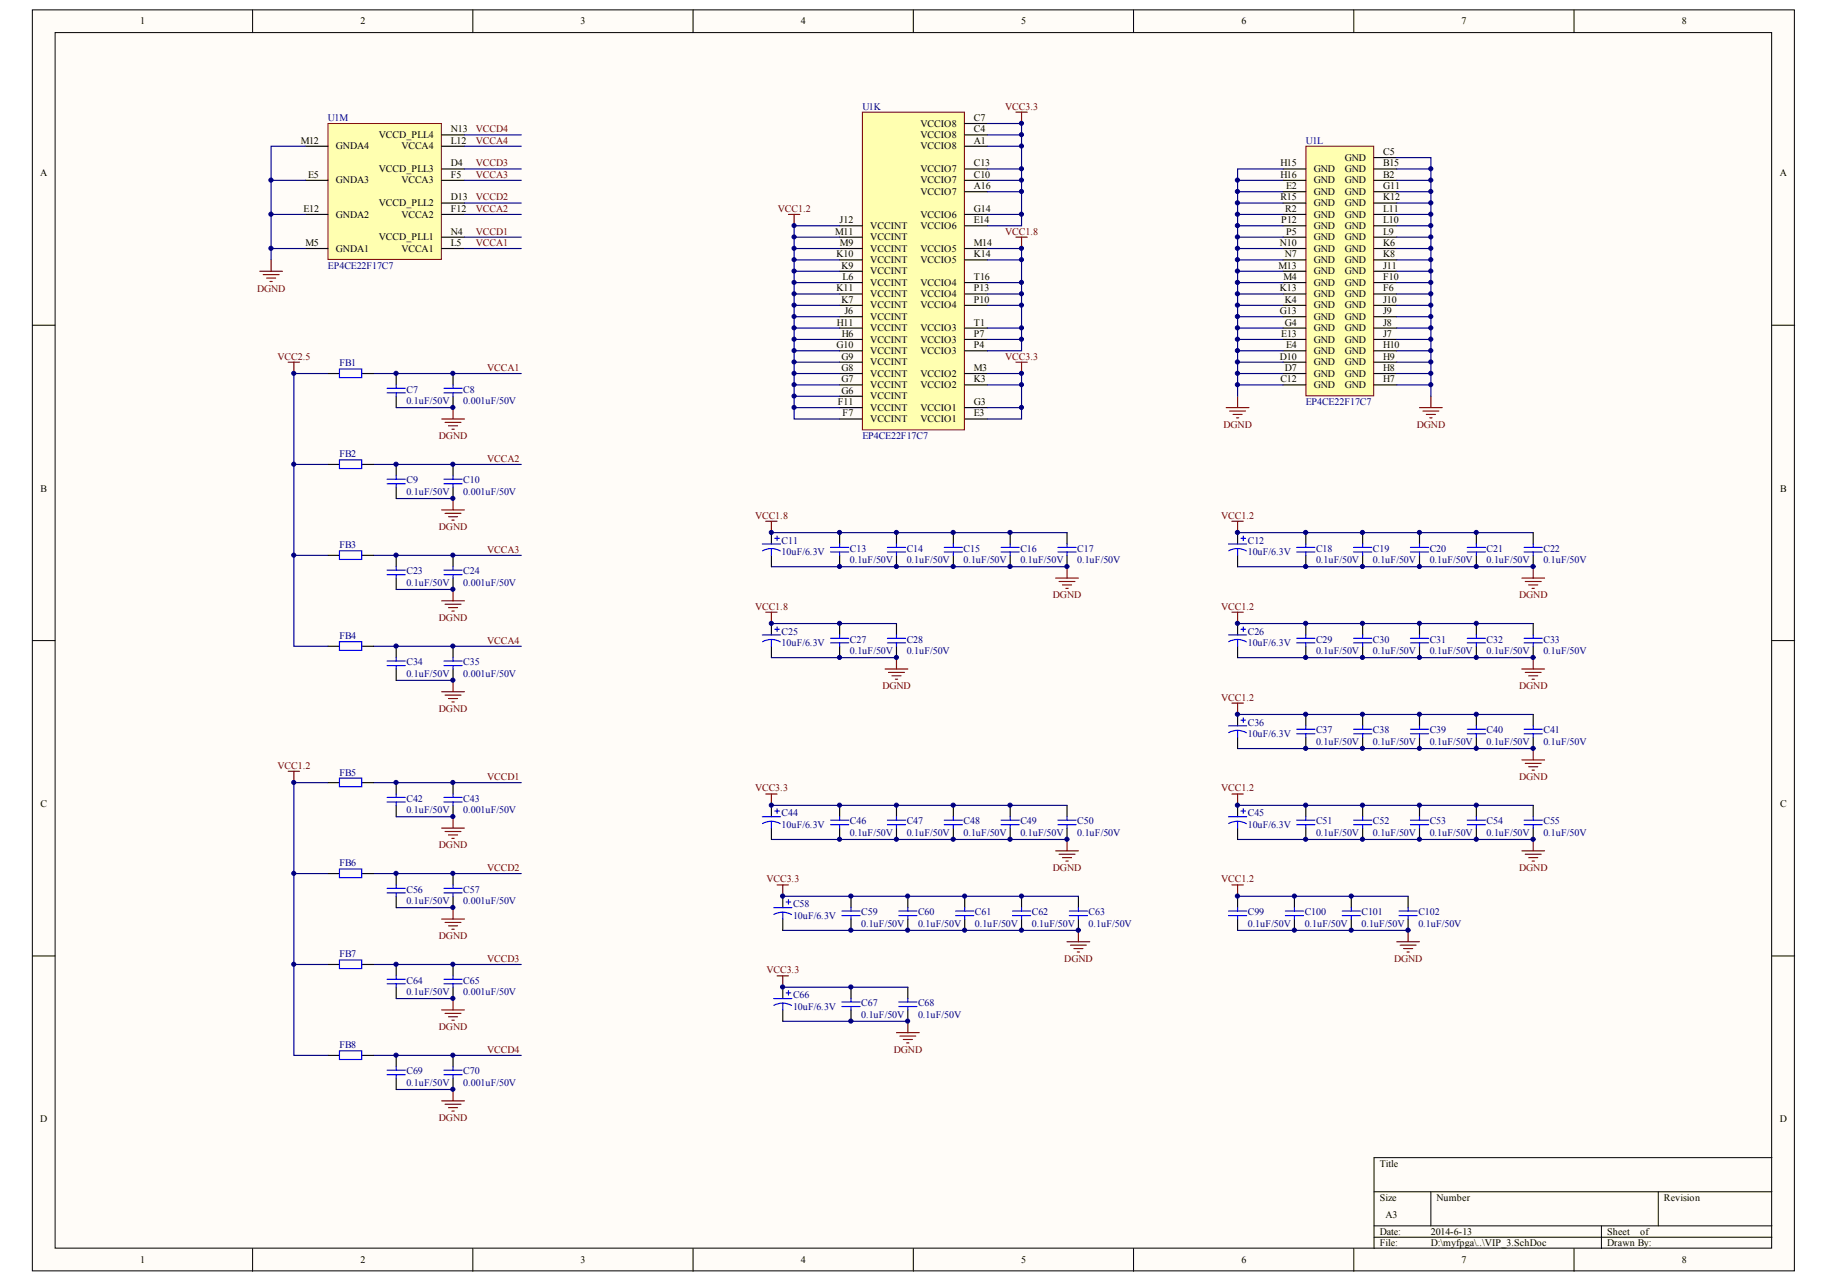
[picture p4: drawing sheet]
<svg xmlns="http://www.w3.org/2000/svg" width="291mm" height="204mm" viewBox="0 0 291 204" stroke-linecap="round" stroke-linejoin="round" font-family="sans-serif">
<defs><g id="words">
<g font-size="1.6">
<text x="22.3" y="3.9">1</text>
<text x="57.3" y="3.9">2</text>
<text x="92.2" y="3.9">3</text>
<text x="127.2" y="3.9">4</text>
<text x="162.2" y="3.9">5</text>
<text x="197.2" y="3.9">6</text>
<text x="232.2" y="3.9">7</text>
<text x="267.2" y="3.9">8</text>
<text x="47.8" y="22.8">M12</text>
<text x="53.4" y="23.7">GNDA4</text>
<text x="60.2" y="21.9">VCCD_PLL4</text>
<text x="63.8" y="23.7">VCCA4</text>
<text x="71.6" y="22.8">L12</text>
<text x="71.6" y="21">N13</text>
<text x="146.2" y="23.7">VCCIO8</text>
<text x="146.2" y="21.9">VCCIO8</text>
<text x="146.2" y="20.1">VCCIO8</text>
<text x="154.7" y="22.8">A1</text>
<text x="154.7" y="21">C4</text>
<text x="154.7" y="19.2">C7</text>
<text x="6.4" y="28">A</text>
<text x="49" y="28.3">E5</text>
<text x="53.4" y="29.2">GNDA3</text>
<text x="60.2" y="27.3">VCCD_PLL3</text>
<text x="63.8" y="29.2">VCCA3</text>
<text x="71.6" y="28.3">F5</text>
<text x="71.6" y="26.4">D4</text>
<text x="146.2" y="29.2">VCCIO7</text>
<text x="146.2" y="27.3">VCCIO7</text>
<text x="154.7" y="28.3">C10</text>
<text x="154.7" y="26.4">C13</text>
<text x="203.4" y="28.3">H16</text>
<text x="203.4" y="26.4">H15</text>
<text x="208.7" y="29.2">GND</text>
<text x="208.7" y="27.3">GND</text>
<text x="213.6" y="29.2">GND</text>
<text x="213.6" y="27.3">GND</text>
<text x="213.6" y="25.5">GND</text>
<text x="219.7" y="28.3">B2</text>
<text x="219.7" y="26.4">B15</text>
<text x="219.7" y="24.6">C5</text>
<text x="282.8" y="28">A</text>
<text x="48.2" y="33.7">E12</text>
<text x="53.4" y="34.6">GNDA2</text>
<text x="60.2" y="32.8">VCCD_PLL2</text>
<text x="63.8" y="34.6">VCCA2</text>
<text x="71.6" y="33.7">F12</text>
<text x="71.6" y="31.9">D13</text>
<text x="133.4" y="35.5">J12</text>
<text x="146.2" y="34.6">VCCIO6</text>
<text x="146.2" y="31">VCCIO7</text>
<text x="154.7" y="35.5">E14</text>
<text x="154.7" y="33.7">G14</text>
<text x="154.7" y="30.1">A16</text>
<text x="203.4" y="31.9">R15</text>
<text x="203.5" y="35.5">P12</text>
<text x="204.2" y="33.7">R2</text>
<text x="204.3" y="30.1">E2</text>
<text x="208.7" y="34.6">GND</text>
<text x="208.7" y="32.8">GND</text>
<text x="208.7" y="31">GND</text>
<text x="213.6" y="34.6">GND</text>
<text x="213.6" y="32.8">GND</text>
<text x="213.6" y="31">GND</text>
<text x="219.7" y="35.5">L10</text>
<text x="219.7" y="33.7">L11</text>
<text x="219.7" y="31.9">K12</text>
<text x="219.7" y="30.1">G11</text>
<text x="48.5" y="39.1">M5</text>
<text x="53.4" y="40">GNDA1</text>
<text x="60.2" y="38.2">VCCD_PLL1</text>
<text x="63.8" y="40">VCCA1</text>
<text x="71.6" y="39.1">L5</text>
<text x="71.6" y="37.3">N4</text>
<text x="132.7" y="37.3">M11</text>
<text x="132.9" y="40.9">K10</text>
<text x="133.4" y="39.1">M9</text>
<text x="138.3" y="41.8">VCCINT</text>
<text x="138.3" y="40">VCCINT</text>
<text x="138.3" y="38.2">VCCINT</text>
<text x="138.3" y="36.4">VCCINT</text>
<text x="146.2" y="41.8">VCCIO5</text>
<text x="146.2" y="40">VCCIO5</text>
<text x="146.2" y="36.4">VCCIO6</text>
<text x="154.7" y="40.9">K14</text>
<text x="154.7" y="39.1">M14</text>
<text x="203.3" y="39.1">N10</text>
<text x="204.1" y="40.9">N7</text>
<text x="204.3" y="37.3">P5</text>
<text x="208.7" y="41.8">GND</text>
<text x="208.7" y="40">GND</text>
<text x="208.7" y="38.2">GND</text>
<text x="208.7" y="36.4">GND</text>
<text x="213.6" y="41.8">GND</text>
<text x="213.6" y="40">GND</text>
<text x="213.6" y="38.2">GND</text>
<text x="213.6" y="36.4">GND</text>
<text x="219.7" y="40.9">K8</text>
<text x="219.7" y="39.1">K6</text>
<text x="219.7" y="37.3">L9</text>
<text x="132.9" y="46.3">K11</text>
<text x="133.7" y="42.7">K9</text>
<text x="133.9" y="44.5">L6</text>
<text x="138.3" y="47.2">VCCINT</text>
<text x="138.3" y="45.4">VCCINT</text>
<text x="138.3" y="43.6">VCCINT</text>
<text x="146.2" y="47.2">VCCIO4</text>
<text x="146.2" y="45.4">VCCIO4</text>
<text x="154.7" y="46.3">P13</text>
<text x="154.7" y="44.5">T16</text>
<text x="203.1" y="42.7">M13</text>
<text x="203.3" y="46.3">K13</text>
<text x="203.9" y="44.5">M4</text>
<text x="208.7" y="47.2">GND</text>
<text x="208.7" y="45.4">GND</text>
<text x="208.7" y="43.6">GND</text>
<text x="213.6" y="47.2">GND</text>
<text x="213.6" y="45.4">GND</text>
<text x="213.6" y="43.6">GND</text>
<text x="219.7" y="46.3">F6</text>
<text x="219.7" y="44.5">F10</text>
<text x="219.7" y="42.7">J11</text>
<text x="133" y="51.7">H11</text>
<text x="133.7" y="48.1">K7</text>
<text x="133.7" y="53.5">H6</text>
<text x="134.1" y="49.9">J6</text>
<text x="138.3" y="52.6">VCCINT</text>
<text x="138.3" y="50.8">VCCINT</text>
<text x="138.3" y="49">VCCINT</text>
<text x="146.2" y="52.6">VCCIO3</text>
<text x="146.2" y="49">VCCIO4</text>
<text x="154.7" y="53.5">P7</text>
<text x="154.7" y="51.7">T1</text>
<text x="154.7" y="48.1">P10</text>
<text x="203.3" y="49.9">G13</text>
<text x="203.5" y="53.5">E13</text>
<text x="204.1" y="51.7">G4</text>
<text x="204.1" y="48.1">K4</text>
<text x="208.7" y="52.6">GND</text>
<text x="208.7" y="50.8">GND</text>
<text x="208.7" y="49">GND</text>
<text x="213.6" y="52.6">GND</text>
<text x="213.6" y="50.8">GND</text>
<text x="213.6" y="49">GND</text>
<text x="219.7" y="53.5">J7</text>
<text x="219.7" y="51.7">J8</text>
<text x="219.7" y="49.9">J9</text>
<text x="219.7" y="48.1">J10</text>
<text x="132.9" y="55.3">G10</text>
<text x="133.7" y="59">G8</text>
<text x="133.7" y="57.2">G9</text>
<text x="138.3" y="59.9">VCCINT</text>
<text x="138.3" y="58.1">VCCINT</text>
<text x="138.3" y="56.2">VCCINT</text>
<text x="138.3" y="54.4">VCCINT</text>
<text x="146.2" y="59.9">VCCIO2</text>
<text x="146.2" y="56.2">VCCIO3</text>
<text x="146.2" y="54.4">VCCIO3</text>
<text x="154.7" y="59">M3</text>
<text x="154.7" y="55.3">P4</text>
<text x="203.3" y="57.2">D10</text>
<text x="204.1" y="59">D7</text>
<text x="204.3" y="55.3">E4</text>
<text x="208.7" y="59.9">GND</text>
<text x="208.7" y="58.1">GND</text>
<text x="208.7" y="56.2">GND</text>
<text x="208.7" y="54.4">GND</text>
<text x="213.6" y="59.9">GND</text>
<text x="213.6" y="58.1">GND</text>
<text x="213.6" y="56.2">GND</text>
<text x="213.6" y="54.4">GND</text>
<text x="219.7" y="59">H8</text>
<text x="219.7" y="57.2">H9</text>
<text x="219.7" y="55.3">H10</text>
<text x="133.1" y="64.4">F11</text>
<text x="133.7" y="62.6">G6</text>
<text x="133.7" y="60.8">G7</text>
<text x="138.3" y="65.3">VCCINT</text>
<text x="138.3" y="63.5">VCCINT</text>
<text x="138.3" y="61.7">VCCINT</text>
<text x="146.2" y="65.3">VCCIO1</text>
<text x="146.2" y="61.7">VCCIO2</text>
<text x="154.7" y="64.4">G3</text>
<text x="154.7" y="60.8">K3</text>
<text x="203.4" y="60.8">C12</text>
<text x="208.7" y="61.7">GND</text>
<text x="213.6" y="61.7">GND</text>
<text x="219.7" y="60.8">H7</text>
<text x="133.9" y="66.2">F7</text>
<text x="138.3" y="67.1">VCCINT</text>
<text x="146.2" y="67.1">VCCIO1</text>
<text x="154.7" y="66.2">E3</text>
<text x="6.5" y="78.2">B</text>
<text x="282.8" y="78.2">B</text>
<text x="6.4" y="128.3">C</text>
<text x="282.8" y="128.3">C</text>
<text x="6.4" y="178.4">D</text>
<text x="282.8" y="178.4">D</text>
<text x="219.2" y="185.4">Title</text>
<text x="219.2" y="190.8">Size</text>
<text x="228.2" y="190.8">Number</text>
<text x="264.3" y="190.8">Revision</text>
<text x="219.2" y="196.2">Date:</text>
<text x="220.1" y="193.5">A3</text>
<text x="227.3" y="196.2">2014-6-13</text>
<text x="255.3" y="196.2">Sheet</text>
<text x="260.6" y="196.2">of</text>
<text x="22.3" y="200.8">1</text>
<text x="57.3" y="200.8">2</text>
<text x="92.2" y="200.8">3</text>
<text x="127.2" y="200.8">4</text>
<text x="162.2" y="200.8">5</text>
<text x="197.2" y="200.8">6</text>
<text x="219.2" y="198">File:</text>
<text x="227.3" y="198">D:\myfpga\..\VIP_3.SchDoc</text>
<text x="232.2" y="200.8">7</text>
<text x="255.3" y="198">Drawn By:</text>
<text x="267.2" y="200.8">8</text>
</g>
<g font-size="1.6" fill="#000080">
<text x="137" y="17.4">U1K</text>
<text x="52.1" y="19.2">U1M</text>
<text x="207.4" y="22.8">U1L</text>
<text x="52.1" y="42.7">EP4CE22F17C7</text>
<text x="53.9" y="58.2">FB1</text>
<text x="64.6" y="64.2">0.1uF/50V</text>
<text x="64.6" y="62.4">C7</text>
<text x="73.6" y="64.2">0.001uF/50V</text>
<text x="73.6" y="62.4">C8</text>
<text x="207.4" y="64.4">EP4CE22F17C7</text>
<text x="137" y="69.8">EP4CE22F17C7</text>
<text x="53.9" y="72.7">FB2</text>
<text x="64.6" y="76.8">C9</text>
<text x="73.6" y="76.8">C10</text>
<text x="64.6" y="78.6">0.1uF/50V</text>
<text x="73.6" y="78.6">0.001uF/50V</text>
<text x="53.9" y="87.1">FB3</text>
<text x="124.2" y="88.2">10uF/6.3V</text>
<text x="124.2" y="86.4">C11</text>
<text x="135" y="89.5">0.1uF/50V</text>
<text x="135" y="87.7">C13</text>
<text x="144" y="89.5">0.1uF/50V</text>
<text x="144" y="87.7">C14</text>
<text x="153.1" y="89.5">0.1uF/50V</text>
<text x="153.1" y="87.7">C15</text>
<text x="162.1" y="89.5">0.1uF/50V</text>
<text x="162.1" y="87.7">C16</text>
<text x="171.1" y="89.5">0.1uF/50V</text>
<text x="171.1" y="87.7">C17</text>
<text x="198.2" y="88.2">10uF/6.3V</text>
<text x="198.2" y="86.4">C12</text>
<text x="209.1" y="89.5">0.1uF/50V</text>
<text x="209.1" y="87.7">C18</text>
<text x="218.1" y="89.5">0.1uF/50V</text>
<text x="218.1" y="87.7">C19</text>
<text x="227.1" y="89.5">0.1uF/50V</text>
<text x="227.1" y="87.7">C20</text>
<text x="236.2" y="89.5">0.1uF/50V</text>
<text x="236.2" y="87.7">C21</text>
<text x="245.2" y="89.5">0.1uF/50V</text>
<text x="245.2" y="87.7">C22</text>
<text x="64.6" y="93.1">0.1uF/50V</text>
<text x="64.6" y="91.3">C23</text>
<text x="73.6" y="93.1">0.001uF/50V</text>
<text x="73.6" y="91.3">C24</text>
<text x="53.9" y="101.6">FB4</text>
<text x="124.2" y="100.9">C25</text>
<text x="198.2" y="100.9">C26</text>
<text x="64.6" y="107.5">0.1uF/50V</text>
<text x="64.6" y="105.7">C34</text>
<text x="73.6" y="107.5">0.001uF/50V</text>
<text x="73.6" y="105.7">C35</text>
<text x="124.2" y="102.7">10uF/6.3V</text>
<text x="135" y="103.9">0.1uF/50V</text>
<text x="135" y="102.1">C27</text>
<text x="144" y="103.9">0.1uF/50V</text>
<text x="144" y="102.1">C28</text>
<text x="198.2" y="102.7">10uF/6.3V</text>
<text x="209.1" y="103.9">0.1uF/50V</text>
<text x="209.1" y="102.1">C29</text>
<text x="218.1" y="103.9">0.1uF/50V</text>
<text x="218.1" y="102.1">C30</text>
<text x="227.1" y="103.9">0.1uF/50V</text>
<text x="227.1" y="102.1">C31</text>
<text x="236.2" y="103.9">0.1uF/50V</text>
<text x="236.2" y="102.1">C32</text>
<text x="245.2" y="103.9">0.1uF/50V</text>
<text x="245.2" y="102.1">C33</text>
<text x="198.2" y="117.1">10uF/6.3V</text>
<text x="198.2" y="115.3">C36</text>
<text x="209.1" y="118.4">0.1uF/50V</text>
<text x="209.1" y="116.6">C37</text>
<text x="218.1" y="118.4">0.1uF/50V</text>
<text x="218.1" y="116.6">C38</text>
<text x="227.1" y="118.4">0.1uF/50V</text>
<text x="227.1" y="116.6">C39</text>
<text x="236.2" y="118.4">0.1uF/50V</text>
<text x="236.2" y="116.6">C40</text>
<text x="245.2" y="118.4">0.1uF/50V</text>
<text x="245.2" y="116.6">C41</text>
<text x="53.9" y="123.3">FB5</text>
<text x="64.6" y="129.2">0.1uF/50V</text>
<text x="64.6" y="127.4">C42</text>
<text x="73.6" y="129.2">0.001uF/50V</text>
<text x="73.6" y="127.4">C43</text>
<text x="124.2" y="131.6">10uF/6.3V</text>
<text x="124.2" y="129.8">C44</text>
<text x="135" y="131">C46</text>
<text x="144" y="131">C47</text>
<text x="153.1" y="131">C48</text>
<text x="162.1" y="131">C49</text>
<text x="171.1" y="131">C50</text>
<text x="198.2" y="131.6">10uF/6.3V</text>
<text x="198.2" y="129.8">C45</text>
<text x="209.1" y="131">C51</text>
<text x="218.1" y="131">C52</text>
<text x="227.1" y="131">C53</text>
<text x="236.2" y="131">C54</text>
<text x="245.2" y="131">C55</text>
<text x="53.9" y="137.7">FB6</text>
<text x="135" y="132.8">0.1uF/50V</text>
<text x="144" y="132.8">0.1uF/50V</text>
<text x="153.1" y="132.8">0.1uF/50V</text>
<text x="162.1" y="132.8">0.1uF/50V</text>
<text x="171.1" y="132.8">0.1uF/50V</text>
<text x="209.1" y="132.8">0.1uF/50V</text>
<text x="218.1" y="132.8">0.1uF/50V</text>
<text x="227.1" y="132.8">0.1uF/50V</text>
<text x="236.2" y="132.8">0.1uF/50V</text>
<text x="245.2" y="132.8">0.1uF/50V</text>
<text x="64.6" y="143.7">0.1uF/50V</text>
<text x="64.6" y="141.9">C56</text>
<text x="73.6" y="143.7">0.001uF/50V</text>
<text x="73.6" y="141.9">C57</text>
<text x="126" y="146">10uF/6.3V</text>
<text x="126" y="144.2">C58</text>
<text x="136.8" y="147.3">0.1uF/50V</text>
<text x="136.8" y="145.5">C59</text>
<text x="145.9" y="147.3">0.1uF/50V</text>
<text x="145.9" y="145.5">C60</text>
<text x="154.9" y="147.3">0.1uF/50V</text>
<text x="154.9" y="145.5">C61</text>
<text x="163.9" y="147.3">0.1uF/50V</text>
<text x="163.9" y="145.5">C62</text>
<text x="172.9" y="147.3">0.1uF/50V</text>
<text x="172.9" y="145.5">C63</text>
<text x="198.2" y="147.3">0.1uF/50V</text>
<text x="198.2" y="145.5">C99</text>
<text x="207.3" y="147.3">0.1uF/50V</text>
<text x="207.3" y="145.5">C100</text>
<text x="216.3" y="147.3">0.1uF/50V</text>
<text x="216.3" y="145.5">C101</text>
<text x="225.3" y="147.3">0.1uF/50V</text>
<text x="225.3" y="145.5">C102</text>
<text x="53.9" y="152.2">FB7</text>
<text x="64.6" y="158.1">0.1uF/50V</text>
<text x="64.6" y="156.3">C64</text>
<text x="73.6" y="158.1">0.001uF/50V</text>
<text x="73.6" y="156.3">C65</text>
<text x="126" y="160.5">10uF/6.3V</text>
<text x="126" y="158.7">C66</text>
<text x="136.8" y="161.7">0.1uF/50V</text>
<text x="136.8" y="159.9">C67</text>
<text x="145.9" y="161.7">0.1uF/50V</text>
<text x="145.9" y="159.9">C68</text>
<text x="53.9" y="166.6">FB8</text>
<text x="64.6" y="172.6">0.1uF/50V</text>
<text x="64.6" y="170.8">C69</text>
<text x="73.6" y="172.6">0.001uF/50V</text>
<text x="73.6" y="170.8">C70</text>
</g>
<g font-size="1.6" fill="#800000">
<text x="159.7" y="17.4">VCC3.3</text>
<text x="75.6" y="22.8">VCCA4</text>
<text x="75.6" y="21">VCCD4</text>
<text x="75.6" y="28.3">VCCA3</text>
<text x="75.6" y="26.4">VCCD3</text>
<text x="75.6" y="33.7">VCCA2</text>
<text x="75.6" y="31.9">VCCD2</text>
<text x="123.6" y="33.7">VCC1.2</text>
<text x="75.6" y="39.1">VCCA1</text>
<text x="75.6" y="37.3">VCCD1</text>
<text x="159.7" y="37.3">VCC1.8</text>
<text x="40.8" y="46.3">DGND</text>
<text x="44.1" y="57.2">VCC2.5</text>
<text x="77.4" y="59">VCCA1</text>
<text x="159.7" y="57.2">VCC3.3</text>
<text x="69.7" y="69.8">DGND</text>
<text x="194.4" y="68">DGND</text>
<text x="225.1" y="68">DGND</text>
<text x="77.4" y="73.4">VCCA2</text>
<text x="119.9" y="82.4">VCC1.8</text>
<text x="194" y="82.4">VCC1.2</text>
<text x="69.7" y="84.3">DGND</text>
<text x="77.4" y="87.9">VCCA3</text>
<text x="167.3" y="95.1">DGND</text>
<text x="241.3" y="95.1">DGND</text>
<text x="69.7" y="98.7">DGND</text>
<text x="119.9" y="96.9">VCC1.8</text>
<text x="194" y="96.9">VCC1.2</text>
<text x="77.4" y="102.3">VCCA4</text>
<text x="69.7" y="113.2">DGND</text>
<text x="140.2" y="109.5">DGND</text>
<text x="194" y="111.3">VCC1.2</text>
<text x="241.3" y="109.5">DGND</text>
<text x="44.1" y="122.2">VCC1.2</text>
<text x="77.4" y="124">VCCD1</text>
<text x="119.9" y="125.8">VCC3.3</text>
<text x="194" y="125.8">VCC1.2</text>
<text x="241.3" y="124">DGND</text>
<text x="69.7" y="134.8">DGND</text>
<text x="77.4" y="138.4">VCCD2</text>
<text x="121.8" y="140.2">VCC3.3</text>
<text x="167.3" y="138.4">DGND</text>
<text x="194" y="140.2">VCC1.2</text>
<text x="241.3" y="138.4">DGND</text>
<text x="69.7" y="149.3">DGND</text>
<text x="77.4" y="152.9">VCCD3</text>
<text x="121.8" y="154.7">VCC3.3</text>
<text x="169.1" y="152.9">DGND</text>
<text x="221.5" y="152.9">DGND</text>
<text x="69.7" y="163.7">DGND</text>
<text x="77.4" y="167.3">VCCD4</text>
<text x="142" y="167.3">DGND</text>
<text x="69.7" y="178.2">DGND</text>
</g>
</g></defs>
<g fill="#fffcf8" stroke="#000" stroke-width=".16">
<path d="M5.1 1.6h280v200.4h-280z"/>
<path d="M8.8 5.2h272.7v193.2h-272.7z"/>
</g>
<g fill="none" stroke="#000" stroke-width=".16">
<path d="M40.1 1.6v3.6M75.1 1.6v3.6M110.1 1.6v3.6M145.1 1.6v3.6M180.1 1.6v3.6M215.1 1.6v3.6M250.1 1.6v3.6M5.1 51.7h3.7M281.5 51.7h3.6M5.1 101.8h3.7M281.5 101.8h3.6M5.1 151.9h3.7"/>
<path d="M281.5 151.9h3.6M40.1 198.4v3.7M75.1 198.4v3.7M110.1 198.4v3.7M145.1 198.4v3.7M180.1 198.4v3.7M215.1 198.4v3.7M218.3 189.4h63.2M218.3 194.8h63.2M218.3 196.6h63.2M227.3 189.4v5.4M250.1 198.4v3.7"/>
<path d="M254.4 194.8v3.6M263.4 189.4v5.4M281.5 184h-63.2v14.4"/>
</g>
<path d="M137 17.8h16.2v50.5h-16.2z" fill="#ffffb0" stroke="#800000" stroke-width=".16"/>
<g fill="none" stroke="#000" stroke-width=".18">
<path d="M153.3 19.6h3.6M133.4 39.5h3.6M133.4 37.7h3.6M133.4 35.9h3.6M153.3 39.5h3.6M153.3 35.9h3.6M153.3 34.1h3.6M153.3 30.5h3.6M153.3 28.7h3.6M153.3 26.9h3.6M153.3 23.2h3.6M153.3 21.4h3.6"/>
<path d="M133.4 59.4h3.6M133.4 57.6h3.6M133.4 55.8h3.6M133.4 53.9h3.6M133.4 52.1h3.6M133.4 50.3h3.6M133.4 48.5h3.6M133.4 46.7h3.6M133.4 44.9h3.6M133.4 43.1h3.6M133.4 41.3h3.6M153.3 59.4h3.6"/>
<path d="M153.3 55.8h3.6M153.3 53.9h3.6M153.3 52.1h3.6M153.3 48.5h3.6M153.3 46.7h3.6M153.3 44.9h3.6M153.3 41.3h3.6M133.4 66.6h3.6M133.4 64.8h3.6M133.4 63h3.6M133.4 61.2h3.6M153.3 66.6h3.6"/>
<path d="M153.3 64.8h3.6M153.3 61.2h3.6"/>
</g>
<path d="M207.5 23.2h10.7v39.7h-10.7z" fill="#ffffb0" stroke="#800000" stroke-width=".16"/>
<g fill="none" stroke="#000" stroke-width=".18">
<path d="M203.8 39.5h3.6M203.8 37.7h3.6M203.8 35.9h3.6M203.8 34.1h3.6M203.8 32.3h3.6M203.8 30.5h3.6M203.8 28.7h3.6M203.8 26.9h3.6M218.3 39.5h3.6M218.3 37.7h3.6M218.3 35.9h3.6M218.3 34.1h3.6"/>
<path d="M218.3 32.3h3.6M218.3 30.5h3.6M218.3 28.7h3.6M218.3 26.9h3.6M218.3 25h3.6M203.8 59.4h3.6M203.8 57.6h3.6M203.8 55.8h3.6M203.8 53.9h3.6M203.8 52.1h3.6M203.8 50.3h3.6M203.8 48.5h3.6"/>
<path d="M203.8 46.7h3.6M203.8 44.9h3.6M203.8 43.1h3.6M203.8 41.3h3.6M218.3 59.4h3.6M218.3 57.6h3.6M218.3 55.8h3.6M218.3 53.9h3.6M218.3 52.1h3.6M218.3 50.3h3.6M218.3 48.5h3.6M218.3 46.7h3.6"/>
<path d="M218.3 44.9h3.6M218.3 43.1h3.6M218.3 41.3h3.6M203.8 61.2h3.6M218.3 61.2h3.6M122.5 84.7v1.8M122.5 88.3v1.8M122.5 99.1v1.8M133.4 84.7v1.8M133.4 88.3v1.8M133.4 99.1v1.8M142.4 84.7v1.8"/>
<path d="M142.4 88.3v1.8M142.4 99.1v1.8M151.5 84.7v1.8M151.5 88.3v1.8M160.5 84.7v1.8M160.5 88.3v1.8M169.5 84.7v1.8M169.5 88.3v1.8M196.6 84.7v1.8M196.6 88.3v1.8M196.6 99.1v1.8M207.4 84.7v1.8"/>
<path d="M207.4 88.3v1.8M207.4 99.1v1.8M216.5 84.7v1.8M216.5 88.3v1.8M216.5 99.1v1.8M225.5 84.7v1.8M225.5 88.3v1.8M225.5 99.1v1.8M234.5 84.7v1.8M234.5 88.3v1.8M234.5 99.1v1.8M243.6 84.7v1.8"/>
<path d="M243.6 88.3v1.8M243.6 99.1v1.8M122.5 102.7v1.8M133.4 102.7v1.8M142.4 102.7v1.8M196.6 102.7v1.8M196.6 113.5v1.9M196.6 117.2v1.8M207.4 102.7v1.8M207.4 113.5v1.9M207.4 117.2v1.8M216.5 102.7v1.8"/>
<path d="M216.5 113.5v1.9M216.5 117.2v1.8M225.5 102.7v1.8M225.5 113.5v1.9M225.5 117.2v1.8M234.5 102.7v1.8M234.5 113.5v1.9M234.5 117.2v1.8M243.6 102.7v1.8M243.6 113.5v1.9M243.6 117.2v1.8M122.5 128v1.8"/>
<path d="M122.5 131.6v1.8M133.4 128v1.8M133.4 131.6v1.8M142.4 128v1.8M142.4 131.6v1.8M151.5 128v1.8M151.5 131.6v1.8M160.5 128v1.8M160.5 131.6v1.8M169.5 128v1.8M169.5 131.6v1.8M196.6 128v1.8"/>
<path d="M196.6 131.6v1.8M207.4 128v1.8M207.4 131.6v1.8M216.5 128v1.8M216.5 131.6v1.8M225.5 128v1.8M225.5 131.6v1.8M234.5 128v1.8M234.5 131.6v1.8M243.6 128v1.8M243.6 131.6v1.8M124.4 142.4v1.9"/>
<path d="M124.4 146.1v1.8M124.4 156.9v1.8M135.2 142.4v1.9M135.2 146.1v1.8M135.2 156.9v1.8M144.2 142.4v1.9M144.2 146.1v1.8M144.2 156.9v1.8M153.3 142.4v1.9M153.3 146.1v1.8M162.3 142.4v1.9M162.3 146.1v1.8"/>
<path d="M171.3 142.4v1.9M171.3 146.1v1.8M124.4 160.5v1.8M135.2 160.5v1.8M144.2 160.5v1.8"/>
</g>
<g fill="none" stroke="#800000" stroke-width=".18">
<path d="M161.4 17.8h1.8M162.3 17.8v1.8M125.3 34.1h1.8M126.2 34.1v1.8M161.4 37.7h1.8M162.3 37.7v1.8M161.4 57.6h1.8M162.3 57.6v1.8M194.8 64.8h3.6M195.3 65.3h2.6M195.9 65.9h1.4M196.4 66.4h.4"/>
<path d="M196.6 63v1.8M225.5 64.8h3.6M226.1 65.3h2.5M226.6 65.9h1.4M227.1 66.4h.4M227.3 63v1.8M121.6 82.8h1.9M121.6 97.3h1.9M122.5 82.8v1.9M122.5 97.3v1.8M167.7 91.9h3.6M168.2 92.4h2.6"/>
<path d="M168.8 93h1.4M169.3 93.5h.4M169.5 90.1v1.8M195.7 82.8h1.8M195.7 97.3h1.8M196.6 82.8v1.9M196.6 97.3v1.8M241.8 91.9h3.6M242.3 92.4h2.5M242.9 93h1.4M243.4 93.5h.4M243.6 90.1v1.8"/>
<path d="M140.6 106.3h3.6M141.2 106.9h2.5M141.7 107.4h1.4M142.2 108h.4M142.4 104.5v1.8M195.7 111.7h1.8M196.6 111.7v1.8M241.8 106.3h3.6M242.3 106.9h2.5M242.9 107.4h1.4M243.4 108h.4M243.6 104.5v1.8"/>
<path d="M243.6 119v1.8M121.6 126.2h1.9M122.5 126.2v1.8M167.7 135.2h3.6M168.2 135.8h2.6M168.8 136.3h1.4M169.3 136.8h.4M169.5 133.4v1.8M195.7 126.2h1.8M196.6 126.2v1.8M241.8 135.2h3.6M241.8 120.8h3.6"/>
<path d="M242.3 135.8h2.5M242.3 121.3h2.5M242.9 136.3h1.4M242.9 121.9h1.4M243.4 136.8h.4M243.4 122.4h.4M243.6 133.4v1.8M123.5 140.6h1.8M123.5 155.1h1.8M124.4 140.6v1.8M124.4 155.1v1.8M169.5 149.7h3.6"/>
<path d="M170.1 150.2h2.5M170.6 150.8h1.4M171.1 151.3h.4M171.3 147.9v1.8M142.4 164.1h3.6M143 164.7h2.5M143.5 165.2h1.4M144 165.7h.4M144.2 162.3v1.8"/>
</g>
<g fill="none" stroke="#000080" stroke-width=".18">
<path d="M126.2 37.7h7.2M126.2 39.5h7.2M156.9 26.9h5.4M156.9 28.7h5.4M156.9 30.5h5.4M156.9 34.1h5.4M156.9 23.2h5.4M196.6 28.7h7.2M196.6 30.5h7.2M196.6 32.3h7.2M196.6 34.1h7.2M196.6 35.9h7.2"/>
<path d="M196.6 37.7h7.2M196.6 39.5h7.2M203.8 26.9h-7.2v36.1M221.9 25h5.4v38M221.9 26.9h5.4M221.9 28.7h5.4M221.9 30.5h5.4M221.9 32.3h5.4M221.9 34.1h5.4M221.9 35.9h5.4M221.9 37.7h5.4M221.9 39.5h5.4"/>
<path d="M126.2 41.3h7.2M126.2 43.1h7.2M126.2 44.9h7.2M126.2 46.7h7.2M126.2 48.5h7.2M126.2 50.3h7.2M126.2 52.1h7.2M126.2 53.9h7.2M126.2 55.8h7.2M126.2 57.6h7.2M126.2 59.4h7.2M156.9 41.3h5.4"/>
<path d="M156.9 53.9h5.4M162.3 48.5v3.6M196.6 41.3h7.2M196.6 43.1h7.2M196.6 44.9h7.2M196.6 46.7h7.2M196.6 48.5h7.2M196.6 50.3h7.2M196.6 52.1h7.2M196.6 53.9h7.2M196.6 55.8h7.2M196.6 57.6h7.2"/>
<path d="M196.6 59.4h7.2M221.9 41.3h5.4M221.9 43.1h5.4M221.9 44.9h5.4M221.9 46.7h5.4M221.9 48.5h5.4M221.9 50.3h5.4M221.9 52.1h5.4M221.9 53.9h5.4M221.9 55.8h5.4M221.9 57.6h5.4M221.9 59.4h5.4"/>
<path d="M126.2 61.2h7.2M126.2 63h7.2M126.2 64.8h7.2M156.9 61.2h5.4M156.9 64.8h5.4M196.6 61.2h7.2M221.9 61.2h5.4M122.5 84.7h47M122.5 90.1h47M122.5 99.1h19.9M196.6 84.7h47M196.6 90.1h47"/>
<path d="M196.6 99.1h47M122.5 104.5h19.9M196.6 104.5h47M196.6 113.5h47M196.6 119h47M122.5 133.4h47M122.5 128h47M196.6 133.4h47M196.6 128h47M124.4 147.9h46.9M124.4 142.4h46.9M124.4 156.9h19.8"/>
<path d="M124.4 162.3h19.8"/>
</g>
<g fill="none" stroke="#00f" stroke-width=".18">
<path d="M121.1 86.5h2.9M122.5 87.2l.8 .1 .6 .3M122.5 87.2l-.7 .1-.7 .2M122.5 87.2v1.1M123.1 85.6h.7M123.5 85.2v.7M123.5 99.6v.8M131.9 87.7h2.9M131.9 87h2.9M133.4 86.5v.5M133.4 87.7v.6M141 87.7h2.9"/>
<path d="M141 87h2.9M142.4 86.5v.5M142.4 87.7v.6M150 87.7h2.9M150 87h2.9M151.5 86.5v.5M151.5 87.7v.6M159 87.7h2.9M159 87h2.9M160.5 86.5v.5M160.5 87.7v.6M168.1 87.7h2.9"/>
<path d="M168.1 87h2.9M169.5 86.5v.5M169.5 87.7v.6M195.2 86.5h2.9M196.6 87.2l.7 .1 .7 .3M196.6 87.2l-.7 .1-.7 .2M196.6 87.2v1.1M197.2 85.6h.7M197.5 85.2v.7M197.5 99.6v.8M206 87.7h2.9M206 87h2.9"/>
<path d="M207.4 86.5v.5M207.4 87.7v.6M215 87.7h2.9M215 87h2.9M216.5 86.5v.5M216.5 87.7v.6M224.1 87.7h2.9M224.1 87h2.9M225.5 86.5v.5M225.5 87.7v.6M233.1 87.7h2.9M233.1 87h2.9"/>
<path d="M234.5 86.5v.5M234.5 87.7v.6M242.1 87.7h2.9M242.1 87h2.9M243.6 86.5v.5M243.6 87.7v.6M121.1 100.9h2.9M122.5 101.6l.8 .1 .6 .3M122.5 101.6l-.7 .1-.7 .3M122.5 101.6v1.1M123.1 100h.7M131.9 102.2h2.9"/>
<path d="M131.9 101.4h2.9M133.4 100.9v.5M133.4 102.2v.5M141 102.2h2.9M141 101.4h2.9M142.4 100.9v.5M142.4 102.2v.5M195.2 100.9h2.9M195.2 115.4h2.9M196.6 101.6l.7 .1 .7 .3M196.6 101.6l-.7 .1-.7 .3M196.6 116.1l.7 .1 .7 .3"/>
<path d="M196.6 116.1l-.7 .1-.7 .2M196.6 101.6v1.1M196.6 116.1v1.1M197.2 100h.7M197.2 114.5h.7M197.5 114.1v.7M206 102.2h2.9M206 101.4h2.9M206 116.6h2.9M206 115.9h2.9M207.4 100.9v.5M207.4 102.2v.5"/>
<path d="M207.4 115.4v.5M207.4 116.6v.6M215 102.2h2.9M215 101.4h2.9M215 116.6h2.9M215 115.9h2.9M216.5 100.9v.5M216.5 102.2v.5M216.5 115.4v.5M216.5 116.6v.6M224.1 102.2h2.9M224.1 101.4h2.9"/>
<path d="M224.1 116.6h2.9M224.1 115.9h2.9M225.5 100.9v.5M225.5 102.2v.5M225.5 115.4v.5M225.5 116.6v.6M233.1 102.2h2.9M233.1 101.4h2.9M233.1 116.6h2.9M233.1 115.9h2.9M234.5 100.9v.5M234.5 102.2v.5"/>
<path d="M234.5 115.4v.5M234.5 116.6v.6M242.1 102.2h2.9M242.1 101.4h2.9M242.1 116.6h2.9M242.1 115.9h2.9M243.6 100.9v.5M243.6 102.2v.5M243.6 115.4v.5M243.6 116.6v.6M121.1 129.8h2.9M122.5 130.5l.8 .1 .6 .3"/>
<path d="M122.5 130.5l-.7 .1-.7 .3M122.5 130.5v1.1M123.1 128.9h.7M123.5 128.5v.8M131.9 131.1h2.9M131.9 130.3h2.9M133.4 129.8v.5M133.4 131.1v.5M141 131.1h2.9M141 130.3h2.9M142.4 129.8v.5M142.4 131.1v.5"/>
<path d="M150 131.1h2.9M150 130.3h2.9M151.5 129.8v.5M151.5 131.1v.5M159 131.1h2.9M159 130.3h2.9M160.5 129.8v.5M160.5 131.1v.5M168.1 131.1h2.9M168.1 130.3h2.9M169.5 129.8v.5M169.5 131.1v.5"/>
<path d="M195.2 129.8h2.9M196.6 130.5l.7 .1 .7 .3M196.6 130.5l-.7 .1-.7 .3M196.6 130.5v1.1M197.2 128.9h.7M197.5 128.5v.8M206 131.1h2.9M206 130.3h2.9M207.4 129.8v.5M207.4 131.1v.5M215 131.1h2.9M215 130.3h2.9"/>
<path d="M216.5 129.8v.5M216.5 131.1v.5M224.1 131.1h2.9M224.1 130.3h2.9M225.5 129.8v.5M225.5 131.1v.5M233.1 131.1h2.9M233.1 130.3h2.9M234.5 129.8v.5M234.5 131.1v.5M242.1 131.1h2.9M242.1 130.3h2.9"/>
<path d="M243.6 129.8v.5M243.6 131.1v.5M122.9 144.3h2.9M122.9 158.7h2.9M124.4 145l.7 .1 .7 .3M124.4 145l-.8 .1-.7 .2M124.4 159.4l.7 .1 .7 .3M124.4 159.4l-.8 .1-.7 .3M124.4 145v1.1M124.4 159.4v1.1M124.9 143.4h.7M124.9 157.8h.7"/>
<path d="M125.3 143v.7M125.3 157.4v.8M133.7 145.5h2.9M133.7 144.8h2.9M133.7 160h2.9M133.7 159.2h2.9M135.2 144.3v.5M135.2 145.5v.6M135.2 158.7v.5M135.2 160v.5M142.8 145.5h2.9M142.8 144.8h2.9"/>
<path d="M142.8 160h2.9M142.8 159.2h2.9M144.2 144.3v.5M144.2 145.5v.6M144.2 158.7v.5M144.2 160v.5M151.8 145.5h2.9M151.8 144.8h2.9M153.3 144.3v.5M153.3 145.5v.6M160.8 145.5h2.9M160.8 144.8h2.9"/>
<path d="M162.3 144.3v.5M162.3 145.5v.6M169.9 145.5h2.9M169.9 144.8h2.9M171.3 144.3v.5M171.3 145.5v.6"/>
</g>
<path d="M52.1 19.6h18v21.6h-18z" fill="#ffffb0" stroke="#800000" stroke-width=".16"/>
<g fill="none" stroke="#000" stroke-width=".18">
<path d="M48.5 39.5h3.6M48.5 34.1h3.6M48.5 28.7h3.6M48.5 23.2h3.6M70.2 39.5h3.6M70.2 34.1h3.6M70.2 28.7h3.6M70.2 23.2h3.6M70.2 37.7h3.6M70.2 32.3h3.6M70.2 26.9h3.6M70.2 21.4h3.6"/>
<path d="M52.1 59.4h1.8M57.5 59.4h1.8M62.9 59.4v1.8M72 59.4v1.8M52.1 73.8h1.8M57.5 73.8h1.8M62.9 63v1.8M62.9 73.8v1.8M62.9 77.4v1.8M72 63v1.8M72 73.8v1.8M72 77.4v1.8"/>
<path d="M52.1 88.3h1.8M57.5 88.3h1.8M62.9 88.3v1.8M62.9 91.9v1.8M72 88.3v1.8M72 91.9v1.8M52.1 102.7h1.8M57.5 102.7h1.8M62.9 102.7v1.8M62.9 106.3v1.8M72 102.7v1.8M72 106.3v1.8"/>
<path d="M52.1 124.4h1.8M52.1 138.8h1.8M57.5 124.4h1.8M57.5 138.8h1.8M62.9 124.4v1.8M62.9 128v1.8M62.9 138.8v1.8M72 124.4v1.8M72 128v1.8M72 138.8v1.8M52.1 153.3h1.8M57.5 153.3h1.8"/>
<path d="M62.9 142.4v1.9M62.9 153.3v1.8M62.9 156.9v1.8M72 142.4v1.9M72 153.3v1.8M72 156.9v1.8M196.6 142.4v1.9M196.6 146.1v1.8M205.6 142.4v1.9M205.6 146.1v1.8M214.7 142.4v1.9M214.7 146.1v1.8"/>
<path d="M223.7 142.4v1.9M223.7 146.1v1.8M52.1 167.7h1.8M57.5 167.7h1.8M62.9 167.7v1.8M62.9 171.3v1.9M72 167.7v1.8M72 171.3v1.9"/>
</g>
<g fill="none" stroke="#800000" stroke-width=".18">
<path d="M41.3 43.1h3.6M41.8 43.7h2.5M42.3 44.2h1.5M42.9 44.7h.4M43.1 41.3v1.8M45.8 57.6h1.8M46.7 57.6v1.8M70.2 66.6h3.6M70.7 67.1h2.5M71.3 67.7h1.4M71.8 68.2h.4M72 64.8v1.8"/>
<path d="M72 79.2v1.8M70.2 81h3.6M70.2 95.5h3.6M70.7 81.6h2.5M70.7 96h2.5M71.3 82.1h1.4M71.3 96.6h1.4M71.8 82.7h.4M71.8 97.1h.4M72 93.7v1.8M70.2 109.9h3.6M70.7 110.5h2.5"/>
<path d="M71.3 111h1.4M71.8 111.6h.4M72 108.1v1.8M45.8 122.6h1.8M46.7 122.6v1.8M70.2 131.6h3.6M70.7 132.2h2.5M71.3 132.7h1.4M71.8 133.2h.4M72 129.8v1.8M70.2 146.1h3.6M70.7 146.6h2.5"/>
<path d="M71.3 147.1h1.4M71.8 147.7h.4M72 144.3v1.8M72 158.7v1.8M195.7 140.6h1.8M196.6 140.6v1.8M221.9 149.7h3.6M222.4 150.2h2.6M223 150.8h1.4M223.5 151.3h.4M223.7 147.9v1.8M70.2 160.5h3.6"/>
<path d="M70.2 175h3.6M70.7 161.1h2.5M70.7 175.5h2.5M71.3 161.6h1.4M71.3 176h1.4M71.8 162.1h.4M71.8 176.6h.4M72 173.2v1.8"/>
</g>
<g fill="none" stroke="#000080" stroke-width=".18">
<path d="M156.9 19.6h5.4v1.8M43.1 28.7h5.4M43.1 34.1h5.4M43.1 39.5h5.4M48.5 23.2h-5.4v18.1M73.8 23.2h9M73.8 28.7h9M73.8 34.1h9M73.8 39.5h9M73.8 32.3h9M73.8 26.9h9M73.8 21.4h9"/>
<path d="M73.8 37.7h9M133.4 35.9h-7.2v30.7h7.2M156.9 39.5h5.4v9h-5.4M156.9 21.4h5.4M162.3 21.4v14.5h-5.4M52.1 59.4h-5.4v28.9M59.3 59.4h23.5M156.9 52.1h5.4v3.7h-5.4M156.9 59.4h5.4v7.2h-5.4M156.9 44.9h5.4M156.9 46.7h5.4M46.7 73.8h5.4"/>
<path d="M59.3 73.8h23.5M62.9 79.2h9.1M62.9 64.8h9.1M46.7 88.3v14.4h5.4M46.7 88.3h5.4M59.3 88.3h23.5M62.9 93.7h9.1M59.3 102.7h23.5M62.9 108.1h9.1M46.7 138.8h5.4M52.1 124.4h-5.4v28.9M59.3 124.4h23.5"/>
<path d="M59.3 138.8h23.5M62.9 129.8h9.1M46.7 153.3v14.4h5.4M46.7 153.3h5.4M59.3 153.3h23.5M62.9 144.3h9.1M62.9 158.7h9.1M196.6 142.4h27.1M196.6 147.9h27.1M59.3 167.7h23.5M62.9 173.2h9.1"/>
</g>
<g fill="none" stroke="#00f" stroke-width=".18">
<path d="M53.9 58.6h3.6v1.4h-3.6zM53.9 73.1h3.6v1.4h-3.6zM61.5 62.4h2.9M61.5 61.7h2.9M61.5 76.9h2.9M61.5 76.2h2.9M62.9 61.2v.5M62.9 62.4v.6M62.9 75.6v.6M62.9 76.9v.5M70.5 62.4h2.9M70.5 61.7h2.9"/>
<path d="M70.5 76.9h2.9M70.5 76.2h2.9M72 61.2v.5M72 62.4v.6M72 75.6v.6M72 76.9v.5M53.9 87.5h3.6v1.4h-3.6zM61.5 91.3h2.9M61.5 90.6h2.9M62.9 90.1v.5M62.9 91.3v.6M70.5 91.3h2.9"/>
<path d="M70.5 90.6h2.9M72 90.1v.5M72 91.3v.6M53.9 102h3.6v1.4h-3.6zM61.5 105.8h2.9M61.5 105.1h2.9M62.9 104.5v.6M62.9 105.8v.5M70.5 105.8h2.9M70.5 105.1h2.9M72 104.5v.6M72 105.8v.5"/>
<path d="M53.9 123.7h3.6v1.3h-3.6zM53.9 138.1h3.6v1.4h-3.6zM61.5 127.5h2.9M61.5 126.7h2.9M62.9 126.2v.5M62.9 127.5v.5M70.5 127.5h2.9M70.5 126.7h2.9M72 126.2v.5M72 127.5v.5M53.9 152.6h3.6v1.3h-3.6zM61.5 141.9h2.9"/>
<path d="M61.5 141.2h2.9M61.5 156.4h2.9M61.5 155.6h2.9M62.9 140.6v.6M62.9 141.9v.5M62.9 155.1v.5M62.9 156.4v.5M70.5 141.9h2.9M70.5 141.2h2.9M70.5 156.4h2.9M70.5 155.6h2.9M72 140.6v.6"/>
<path d="M72 141.9v.5M72 155.1v.5M72 156.4v.5M195.2 145.5h2.9M195.2 144.8h2.9M196.6 144.3v.5M196.6 145.5v.6M204.2 145.5h2.9M204.2 144.8h2.9M205.6 144.3v.5M205.6 145.5v.6M213.2 145.5h2.9"/>
<path d="M213.2 144.8h2.9M214.7 144.3v.5M214.7 145.5v.6M222.3 145.5h2.8M222.3 144.8h2.8M223.7 144.3v.5M223.7 145.5v.6M53.9 167h3.6v1.4h-3.6zM61.5 170.8h2.9M61.5 170.1h2.9M62.9 169.5v.6M62.9 170.8v.5"/>
<path d="M70.5 170.8h2.9M70.5 170.1h2.9M72 169.5v.6M72 170.8v.5"/>
</g>
<g fill="#000080" stroke="#000080" stroke-width=".16">
<circle cx="43" cy="39.5" r=".33"/>
<circle cx="43" cy="34" r=".33"/>
<circle cx="43" cy="28.6" r=".33"/>
<circle cx="46.7" cy="153.2" r=".33"/>
<circle cx="46.7" cy="138.8" r=".33"/>
<circle cx="46.7" cy="124.4" r=".33"/>
<circle cx="46.7" cy="88.2" r=".33"/>
<circle cx="46.7" cy="73.8" r=".33"/>
<circle cx="46.7" cy="59.3" r=".33"/>
<circle cx="62.9" cy="167.7" r=".33"/>
<circle cx="62.9" cy="153.2" r=".33"/>
<circle cx="62.9" cy="138.8" r=".33"/>
<circle cx="62.9" cy="124.4" r=".33"/>
<circle cx="62.9" cy="102.7" r=".33"/>
<circle cx="62.9" cy="88.2" r=".33"/>
<circle cx="62.9" cy="73.8" r=".33"/>
<circle cx="62.9" cy="59.3" r=".33"/>
<circle cx="71.9" cy="173.1" r=".33"/>
<circle cx="71.9" cy="167.7" r=".33"/>
<circle cx="71.9" cy="158.7" r=".33"/>
<circle cx="71.9" cy="153.2" r=".33"/>
<circle cx="71.9" cy="144.2" r=".33"/>
<circle cx="71.9" cy="138.8" r=".33"/>
<circle cx="71.9" cy="129.8" r=".33"/>
<circle cx="71.9" cy="124.4" r=".33"/>
<circle cx="71.9" cy="108.1" r=".33"/>
<circle cx="71.9" cy="102.7" r=".33"/>
<circle cx="71.9" cy="93.6" r=".33"/>
<circle cx="71.9" cy="88.2" r=".33"/>
<circle cx="71.9" cy="79.2" r=".33"/>
<circle cx="71.9" cy="73.8" r=".33"/>
<circle cx="71.9" cy="64.7" r=".33"/>
<circle cx="71.9" cy="59.3" r=".33"/>
<circle cx="122.5" cy="128" r=".33"/>
<circle cx="122.5" cy="99.1" r=".33"/>
<circle cx="122.5" cy="84.6" r=".33"/>
<circle cx="124.3" cy="156.9" r=".33"/>
<circle cx="124.3" cy="142.4" r=".33"/>
<circle cx="126.1" cy="64.7" r=".33"/>
<circle cx="126.1" cy="62.9" r=".33"/>
<circle cx="126.1" cy="61.1" r=".33"/>
<circle cx="126.1" cy="59.3" r=".33"/>
<circle cx="126.1" cy="57.5" r=".33"/>
<circle cx="126.1" cy="55.7" r=".33"/>
<circle cx="126.1" cy="53.9" r=".33"/>
<circle cx="126.1" cy="52.1" r=".33"/>
<circle cx="126.1" cy="50.3" r=".33"/>
<circle cx="126.1" cy="48.5" r=".33"/>
<circle cx="126.1" cy="46.7" r=".33"/>
<circle cx="126.1" cy="44.9" r=".33"/>
<circle cx="126.1" cy="43.1" r=".33"/>
<circle cx="126.1" cy="41.3" r=".33"/>
<circle cx="126.1" cy="39.5" r=".33"/>
<circle cx="126.1" cy="37.7" r=".33"/>
<circle cx="126.1" cy="35.8" r=".33"/>
<circle cx="133.4" cy="133.4" r=".33"/>
<circle cx="133.4" cy="128" r=".33"/>
<circle cx="133.4" cy="104.5" r=".33"/>
<circle cx="133.4" cy="99.1" r=".33"/>
<circle cx="133.4" cy="90" r=".33"/>
<circle cx="133.4" cy="84.6" r=".33"/>
<circle cx="135.2" cy="162.3" r=".33"/>
<circle cx="135.2" cy="156.9" r=".33"/>
<circle cx="135.2" cy="147.8" r=".33"/>
<circle cx="135.2" cy="142.4" r=".33"/>
<circle cx="142.4" cy="133.4" r=".33"/>
<circle cx="142.4" cy="128" r=".33"/>
<circle cx="142.4" cy="104.5" r=".33"/>
<circle cx="142.4" cy="90" r=".33"/>
<circle cx="142.4" cy="84.6" r=".33"/>
<circle cx="144.2" cy="162.3" r=".33"/>
<circle cx="144.2" cy="147.8" r=".33"/>
<circle cx="144.2" cy="142.4" r=".33"/>
<circle cx="151.4" cy="133.4" r=".33"/>
<circle cx="151.4" cy="128" r=".33"/>
<circle cx="151.4" cy="90" r=".33"/>
<circle cx="151.4" cy="84.6" r=".33"/>
<circle cx="153.2" cy="147.8" r=".33"/>
<circle cx="153.2" cy="142.4" r=".33"/>
<circle cx="160.5" cy="133.4" r=".33"/>
<circle cx="160.5" cy="128" r=".33"/>
<circle cx="160.5" cy="90" r=".33"/>
<circle cx="160.5" cy="84.6" r=".33"/>
<circle cx="162.3" cy="147.8" r=".33"/>
<circle cx="162.3" cy="142.4" r=".33"/>
<circle cx="162.3" cy="64.7" r=".33"/>
<circle cx="162.3" cy="61.1" r=".33"/>
<circle cx="162.3" cy="59.3" r=".33"/>
<circle cx="162.3" cy="53.9" r=".33"/>
<circle cx="162.3" cy="52.1" r=".33"/>
<circle cx="162.3" cy="48.5" r=".33"/>
<circle cx="162.3" cy="46.7" r=".33"/>
<circle cx="162.3" cy="44.9" r=".33"/>
<circle cx="162.3" cy="41.3" r=".33"/>
<circle cx="162.3" cy="39.5" r=".33"/>
<circle cx="162.3" cy="34" r=".33"/>
<circle cx="162.3" cy="30.4" r=".33"/>
<circle cx="162.3" cy="28.6" r=".33"/>
<circle cx="162.3" cy="26.8" r=".33"/>
<circle cx="162.3" cy="23.2" r=".33"/>
<circle cx="162.3" cy="21.4" r=".33"/>
<circle cx="162.3" cy="19.6" r=".33"/>
<circle cx="169.5" cy="133.4" r=".33"/>
<circle cx="169.5" cy="90" r=".33"/>
<circle cx="171.3" cy="147.8" r=".33"/>
<circle cx="196.6" cy="142.4" r=".33"/>
<circle cx="196.6" cy="128" r=".33"/>
<circle cx="196.6" cy="113.5" r=".33"/>
<circle cx="196.6" cy="99.1" r=".33"/>
<circle cx="196.6" cy="84.6" r=".33"/>
<circle cx="196.6" cy="61.1" r=".33"/>
<circle cx="196.6" cy="59.3" r=".33"/>
<circle cx="196.6" cy="57.5" r=".33"/>
<circle cx="196.6" cy="55.7" r=".33"/>
<circle cx="196.6" cy="53.9" r=".33"/>
<circle cx="196.6" cy="52.1" r=".33"/>
<circle cx="196.6" cy="50.3" r=".33"/>
<circle cx="196.6" cy="48.5" r=".33"/>
<circle cx="196.6" cy="46.7" r=".33"/>
<circle cx="196.6" cy="44.9" r=".33"/>
<circle cx="196.6" cy="43.1" r=".33"/>
<circle cx="196.6" cy="41.3" r=".33"/>
<circle cx="196.6" cy="39.5" r=".33"/>
<circle cx="196.6" cy="37.7" r=".33"/>
<circle cx="196.6" cy="35.8" r=".33"/>
<circle cx="196.6" cy="34" r=".33"/>
<circle cx="196.6" cy="32.2" r=".33"/>
<circle cx="196.6" cy="30.4" r=".33"/>
<circle cx="196.6" cy="28.6" r=".33"/>
<circle cx="205.6" cy="147.8" r=".33"/>
<circle cx="205.6" cy="142.4" r=".33"/>
<circle cx="207.4" cy="133.4" r=".33"/>
<circle cx="207.4" cy="128" r=".33"/>
<circle cx="207.4" cy="118.9" r=".33"/>
<circle cx="207.4" cy="113.5" r=".33"/>
<circle cx="207.4" cy="104.5" r=".33"/>
<circle cx="207.4" cy="99.1" r=".33"/>
<circle cx="207.4" cy="90" r=".33"/>
<circle cx="207.4" cy="84.6" r=".33"/>
<circle cx="214.7" cy="147.8" r=".33"/>
<circle cx="214.7" cy="142.4" r=".33"/>
<circle cx="216.4" cy="133.4" r=".33"/>
<circle cx="216.4" cy="128" r=".33"/>
<circle cx="216.4" cy="118.9" r=".33"/>
<circle cx="216.4" cy="113.5" r=".33"/>
<circle cx="216.4" cy="104.5" r=".33"/>
<circle cx="216.4" cy="99.1" r=".33"/>
<circle cx="216.4" cy="90" r=".33"/>
<circle cx="216.4" cy="84.6" r=".33"/>
<circle cx="223.7" cy="147.8" r=".33"/>
<circle cx="225.5" cy="133.4" r=".33"/>
<circle cx="225.5" cy="128" r=".33"/>
<circle cx="225.5" cy="118.9" r=".33"/>
<circle cx="225.5" cy="113.5" r=".33"/>
<circle cx="225.5" cy="104.5" r=".33"/>
<circle cx="225.5" cy="99.1" r=".33"/>
<circle cx="225.5" cy="90" r=".33"/>
<circle cx="225.5" cy="84.6" r=".33"/>
<circle cx="227.3" cy="61.1" r=".33"/>
<circle cx="227.3" cy="59.3" r=".33"/>
<circle cx="227.3" cy="57.5" r=".33"/>
<circle cx="227.3" cy="55.7" r=".33"/>
<circle cx="227.3" cy="53.9" r=".33"/>
<circle cx="227.3" cy="52.1" r=".33"/>
<circle cx="227.3" cy="50.3" r=".33"/>
<circle cx="227.3" cy="48.5" r=".33"/>
<circle cx="227.3" cy="46.7" r=".33"/>
<circle cx="227.3" cy="44.9" r=".33"/>
<circle cx="227.3" cy="43.1" r=".33"/>
<circle cx="227.3" cy="41.3" r=".33"/>
<circle cx="227.3" cy="39.5" r=".33"/>
<circle cx="227.3" cy="37.7" r=".33"/>
<circle cx="227.3" cy="35.8" r=".33"/>
<circle cx="227.3" cy="34" r=".33"/>
<circle cx="227.3" cy="32.2" r=".33"/>
<circle cx="227.3" cy="30.4" r=".33"/>
<circle cx="227.3" cy="28.6" r=".33"/>
<circle cx="227.3" cy="26.8" r=".33"/>
<circle cx="234.5" cy="133.4" r=".33"/>
<circle cx="234.5" cy="128" r=".33"/>
<circle cx="234.5" cy="118.9" r=".33"/>
<circle cx="234.5" cy="113.5" r=".33"/>
<circle cx="234.5" cy="104.5" r=".33"/>
<circle cx="234.5" cy="99.1" r=".33"/>
<circle cx="234.5" cy="90" r=".33"/>
<circle cx="234.5" cy="84.6" r=".33"/>
<circle cx="243.6" cy="133.4" r=".33"/>
<circle cx="243.6" cy="118.9" r=".33"/>
<circle cx="243.6" cy="104.5" r=".33"/>
<circle cx="243.6" cy="90" r=".33"/>
</g>
<use href="#words"/>
</svg>
